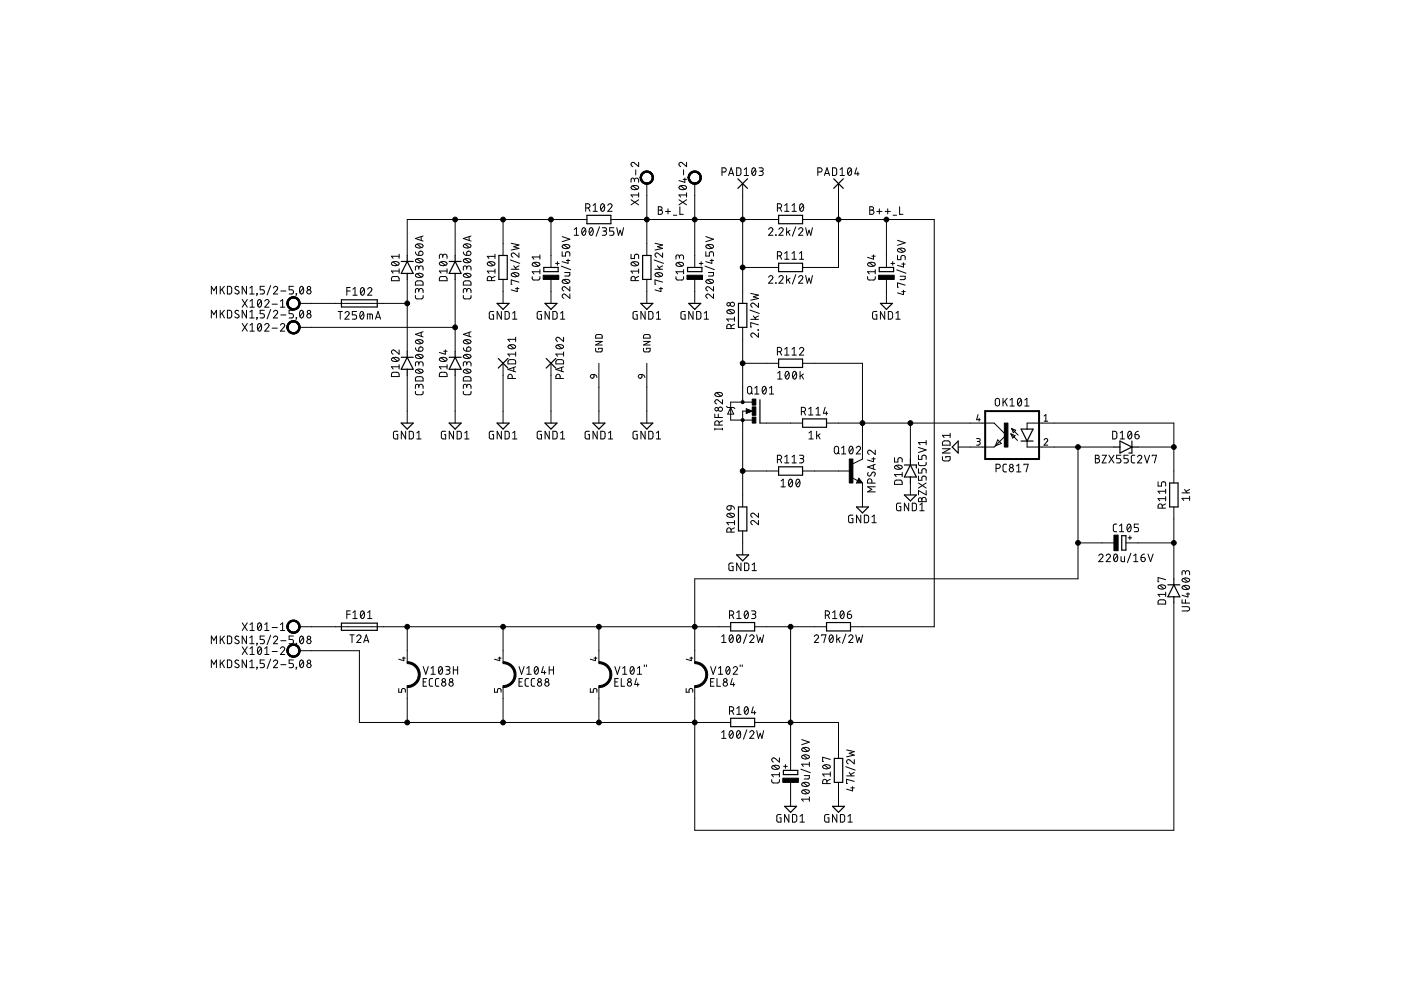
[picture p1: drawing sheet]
<svg xmlns="http://www.w3.org/2000/svg" width="297mm" height="210mm" viewBox="0 0 297 210" stroke-linecap="round" stroke-linejoin="round" font-family="sans-serif">
<g fill="none" stroke="#000" stroke-width=".21">
<path d="M133.9 39.5a1 1 0 0 1 1.5 .3 .95 .95 0 0 1-1.6 0zM134.2 39.4l.8 .7M134.5 38.2a.44 .44 0 0 1 .5-.4 .44 .44 0 0 1 .4 .4v.5M134.5 38.5v-.4a.36 .36 0 0 0-.3-.3 .36 .36 0 0 0-.4 .3v.6M134.8 36v1.1M135.4 34.4v.9l-.9-.7a.44 .44 0 0 0-.7 .1 .44 .44 0 0 0 .4 .6M137.1 38.9v15.3M144.1 39.5a1 1 0 0 1 1.5 .3 .95 .95 0 0 1-1.6 0zM144.3 39.4l.9 .7M144.8 38h.8M144.9 36v1.1M145.2 37.8v.9l-1.2-.4"/>
<path d="M145.6 34.4v.9l-.9-.7a.44 .44 0 0 0-.7 .1 .44 .44 0 0 0 .3 .6M147.3 38.9v17.8M153.1 36.5h.4a.44 .44 0 0 0 .5-.5 .44 .44 0 0 0-.5-.4h-.4v1.6M154.5 37.2l.5-1.6 .6 1.6M154.6 36.8h.8M156.2 35.6h.6l.3 .3v.8l-.3 .5h-.6zM157.5 38.9v25.4M157.8 37.2h.9M157.8 35.9l.4-.3v1.6M159.6 35.7l.2-.1a.95 .95 0 0 1 0 1.6 1.06 1.06 0 0 1-.2-1.5zM160.2 35.9l-.8 1M160.9 35.6h.6a.36 .36 0 0 1 .3 .3 .36 .36 0 0 1-.3 .4h-.4"/>
<path d="M161.4 36.3a.46 .46 0 0 1 .4 .5 .46 .46 0 0 1-.4 .4h-.5M173.4 36.5h.4a.44 .44 0 0 0 .5-.5 .44 .44 0 0 0-.5-.4h-.4v1.6M174.8 37.2l.5-1.6 .6 1.6M174.9 36.8h.8M176.5 35.6h.6l.3 .3v1l-.3 .3h-.6zM177.8 38.9v17.8h-7.6M178.1 37.2h.9M178.1 35.9l.5-.3v1.6M179.9 35.7l.2-.1a.97 .97 0 0 1 0 1.6 1.01 1.01 0 0 1-.2-1.5zM180.5 35.9l-.7 1M181.6 35.6l-.3 1.3h.8M181.9 36.5v.7"/>
<path d="M83.1 55.6a1.02 1.02 0 0 1 1.5 .3 .97 .97 0 0 1-1.6 0zM83.1 58.8l1.2-.1 .3 .2v.6h-1.6zM83.4 55.5l.9 .8M84.6 54.3h-1.6l.4 .5M84.6 57.5h-1.6l.4 .4M84.6 53.9v.9M84.6 57v.9M86.3 59.2v15.3M88.1 53.4l.3 .6 .4 .1M88.2 58.1a1.04 1.04 0 0 1 1.5 .3 .95 .95 0 0 1-1.6 0zM88.2 55a1.02 1.02 0 0 1 1.5 .3 .97 .97 0 0 1-1.6 0zM88.2 51.9a1 1 0 0 1 1.5 .2 .97 .97 0 0 1-1.6 0z"/>
<path d="M88.2 59.7l.3-.2 .9 .1 .3 .2v.7h-1.6zM88.4 58l.9 .8M88.4 54.9l.9 .7M88.4 51.8l.9 .7M88.8 56.8a.46 .46 0 0 1 .4-.4 .46 .46 0 0 1 .5 .4v.5M88.8 57.1v-.4a.36 .36 0 0 0-.4-.3 .36 .36 0 0 0-.3 .3v.6M88.9 53.4a.46 .46 0 0 1 .8 .1 .46 .46 0 0 1-.5 .6h-.4zM89.3 50.2v.8M89.7 50l-1.6 .6 1.6 .5M93.3 55.6a1.02 1.02 0 0 1 1.5 .3 .97 .97 0 0 1-1.6 0zM93.3 58.8l1.2-.1 .2 .2 .1 .6h-1.6zM93.5 55.5l.9 .8"/>
<path d="M93.9 54.3a.46 .46 0 0 1 .4-.4 .46 .46 0 0 1 .5 .4v.5M93.9 54.6v-.3a.36 .36 0 0 0-.4-.4 .36 .36 0 0 0-.3 .4v.5M94.8 57v.9M94.8 57.5h-1.6l.3 .4M96.5 46.5v7.7M96.5 59.2v15.3M98.2 53.4l.3 .6 .5 .1M98.3 58.1a1.04 1.04 0 0 1 1.6 .3 .95 .95 0 0 1-1.7 0zM98.3 55a1.02 1.02 0 0 1 1.6 .3 .97 .97 0 0 1-1.7 0zM98.3 51.9a1 1 0 0 1 1.6 .2 .97 .97 0 0 1-1.7 0zM98.4 59.7l.3-.2 .9 .1 .2 .2 .1 .7h-1.7zM98.6 58l.9 .8"/>
<path d="M98.6 54.9l.9 .7M98.6 51.8l.9 .7M99 56.8a.46 .46 0 0 1 .4-.4 .46 .46 0 0 1 .5 .4v.5M99 57.1v-.4a.36 .36 0 0 0-.4-.3 .36 .36 0 0 0-.4 .3v.6M99.1 53.4a.46 .46 0 0 1 .7 .1 .46 .46 0 0 1-.4 .6h-.4zM99.5 50.2v.8M99.9 50l-1.7 .6 1.7 .5M103.4 55.7a1 1 0 0 1 1.5 .2 .95 .95 0 0 1-1.6 0zM103.7 55.6l.9 .7M104.2 59.5v-.5a.46 .46 0 0 0-.4-.4 .46 .46 0 0 0-.5 .4v.5h1.6M104.9 54.4h-1.6l.4 .4M104.9 57.5h-1.6l.4 .4"/>
<path d="M104.9 58.6l-.7 .3M104.9 53.9v.9M104.9 57v.9M106.7 46.5v7.7M106.7 59.2v5.1M108.2 55.1l2 .7M108.4 57.1h1.6M108.4 51.6l1.6 .3-1.1 .4 1.1 .4-1.6 .3M108.5 58a1.03 1.03 0 0 1 1.5 .3 .97 .97 0 0 1-1.6 0zM108.8 57.9l.9 .7M108.9 56.4l.6 .7M110 53.6v.9l-.9-.7a.44 .44 0 0 0-.7 .1 .44 .44 0 0 0 .4 .6"/>
<path d="M110 59.8l-1.6-.4v.9h.2M110 56.4l-.8 .4M112.8 58.7l.1 .4 .3 .3h1l.3-.4v-.3M112.9 55.8a1.03 1.03 0 0 1 1.6 .2 .97 .97 0 0 1-1.7 0zM113.2 55.7l.9 .7M114.5 57.6h-1.7l.4 .5M114.5 54v.9M114.5 57.2v.9M114.5 54.5h-1.7l.4 .4M116.8 46.5v10.2M116.8 59.2v5.1M117.8 55.9h.8"/>
<path d="M118.2 55.5v.7M119 56.4l2 .8M119.2 53.4v.9h.7v-.6a.46 .46 0 0 1 .5-.3 .46 .46 0 0 1 .4 .3v.6M119.2 50.2l1.6 .5-1.6 .5M119.3 59.4a1.03 1.03 0 0 1 1.5 .3 .97 .97 0 0 1-1.6 0zM119.3 52a1.06 1.06 0 0 1 1.5 .3 .95 .95 0 0 1-1.6 0zM119.5 59.3l.9 .7M119.5 51.9l.9 .7M119.7 57.8h1.1v.6l-.2 .1h-.9M120.1 55.2h.7M120.4 54.9v.9l-1.2-.3M121.8 48.6l.4-.3v1.6"/>
<path d="M121.8 49.9h.9M123.5 48.4l.3-.1a.93 .93 0 0 1 0 1.6 1.02 1.02 0 0 1-.3-1.5zM124.1 48.6l-.7 .9M124.2 44.1h.5a.44 .44 0 0 0 .4-.5 .44 .44 0 0 0-.4-.4h-.5v1.6M124.4 46.5h-38.1v7.7M124.7 44.1l.4 .7M125.1 48.4l.2-.1a.93 .93 0 0 1 0 1.6 1.02 1.02 0 0 1-.2-1.5zM125.7 48.6l-.7 .9M125.8 43.6l.4-.4v1.6M125.8 44.8h.8M127.1 48.1l-.7 2M127.5 43.3l.3-.1a.95 .95 0 0 1 0 1.6 1 1 0 0 1-.3-1.5z"/>
<path d="M127.7 48.3h.5a.36 .36 0 0 1 .4 .3 .36 .36 0 0 1-.4 .4h-.3M128.1 43.6l-.7 .8M128.1 49a.44 .44 0 0 1 .5 .4 .44 .44 0 0 1-.5 .5h-.4M128.9 43.6a.45 .45 0 0 1 .6-.4 .45 .45 0 0 1 .1 .7l-.7 .9h.9M129.5 46.5h35.6M130.2 48.3h-.9v.7h.5a.45 .45 0 0 1 .4 .4 .45 .45 0 0 1-.4 .5h-.5M130.8 48.3l.3 1.6 .4-1.1 .3 1.1 .4-1.6M133.8 53.9v.9h.7v-.5a.45 .45 0 0 1 .5-.4 .45 .45 0 0 1 .4 .4v.5M133.8 42.4l1.6 1M133.9 55.7a.98 .98 0 0 1 1.5 .2 .93 .93 0 0 1-1.6 0zM134.2 55.6l.8 .7M134.7 59.5v-.5a.44 .44 0 0 0-.5-.4 .44 .44 0 0 0-.4 .4v.5h1.6"/>
<path d="M135.4 58.6l-.7 .3M135.4 57.5h-1.6l.4 .4M135.4 40.9v.9M135.4 57v.9M135.4 42.4l-1.6 1M135.4 41.3h-1.6l.4 .5M137.1 59.2v5.1M138.7 55.1l2 .7M138.9 57.1h1.6M138.9 51.6l1.6 .3-1.1 .4 1.1 .4-1.6 .3M139 58a1 1 0 0 1 1.5 .3 .95 .95 0 0 1-1.6 0zM139.2 57.9l.9 .7"/>
<path d="M139.4 56.4l.6 .7M139.6 43.8h.4a.36 .36 0 0 1 .4 .4 .36 .36 0 0 1-.4 .4 .44 .44 0 0 1 .5 .4 .44 .44 0 0 1-.5 .4h-.4zM139.6 44.6h.4M140.5 53.6v.9l-.9-.7a.44 .44 0 0 0-.7 .1 .44 .44 0 0 0 .3 .6M140.5 59.8l-1.6-.4v.9h.1M140.5 56.4l-.8 .4M141.1 44.8h1.1M141.6 44.3v1.1M142.8 45.6h.7M143.3 58.7v.4l.4 .3h1l.2-.3v-.4M143.4 55.8a1 1 0 0 1 1.5 .2 .95 .95 0 0 1-1.6 0zM143.7 55.7l.9 .7"/>
<path d="M144 42.4l1.6 1M144 54.5a.44 .44 0 0 1 .5-.5 .44 .44 0 0 1 .4 .5v.4M144 54.8v-.4a.36 .36 0 0 0-.3-.4 .36 .36 0 0 0-.4 .4v.5M144.1 43.8v1.6h.8M144.9 57.6h-1.6l.4 .5M144.9 57.2v.9M145.6 41.3h-1.6l.3 .5M145.6 42.4l-1.6 1M145.6 40.9v.9M147.3 59.2v5.1M148.3 55.9h.7M148.7 55.5v.7"/>
<path d="M149.5 56.4l2 .8M149.6 53.4v.9h.8v-.6a.45 .45 0 0 1 .4-.3 .45 .45 0 0 1 .5 .3v.6M149.6 50.2l1.7 .5-1.7 .5M149.8 59.4a1 1 0 0 1 1.5 .3 .97 .97 0 0 1-1.7 0zM149.8 52a1.02 1.02 0 0 1 1.5 .3 .95 .95 0 0 1-1.7 0zM150 59.3l.9 .7M150 51.9l.9 .7M150.2 57.8h1.1l-.1 .6-1 .1M150.6 55.2h.7M150.9 54.9v.9l-1.3-.3M157.5 56.7h7.6M163 58.8a.44 .44 0 0 1 .6-.4 .44 .44 0 0 1 .1 .8l-.7 .8h.9"/>
<path d="M163 48.6a.44 .44 0 0 1 .6-.3 .44 .44 0 0 1 .1 .7l-.7 .9h.9M164.5 49.8v.1zM164.5 60h.1M164.8 54.3h.5a.44 .44 0 0 0 .4-.5 .44 .44 0 0 0-.4-.4h-.5v1.6M164.8 44.1h.5a.44 .44 0 0 0 .4-.5 .44 .44 0 0 0-.4-.4h-.5v1.6M165.1 58.8a.45 .45 0 0 1 .7-.3 .45 .45 0 0 1 .1 .7l-.8 .8h1M165.1 48.6a.45 .45 0 0 1 .7-.3 .45 .45 0 0 1 .1 .7l-.8 .9h1M165.4 54.3l.3 .7M165.4 44.1l.3 .7M166.4 44.8h.9M166.4 53.7l.4-.3v1.6M166.4 43.6l.4-.4v1.6"/>
<path d="M166.4 55h.9M166.8 48.3v1.6M166.8 58.4v1.6M167.1 59.3l.4 .7M167.1 49.1l.4 .8M167.5 59l-.7 .5M167.5 48.8l-.7 .6M167.9 44.8h.9M167.9 55h.9M167.9 53.7l.5-.3v1.6M167.9 43.6l.5-.4v1.6M168.7 58.3l-.7 1.9"/>
<path d="M168.7 48.1l-.7 2M169.3 58.8a.45 .45 0 0 1 .6-.3 .45 .45 0 0 1 .2 .7l-.8 .8h.9M169.3 48.6a.45 .45 0 0 1 .6-.3 .45 .45 0 0 1 .2 .7l-.8 .9h.9M169.5 55h.9M169.5 53.7l.4-.3v1.6M169.7 43.3l.2-.1a.93 .93 0 0 1 0 1.6 1.02 1.02 0 0 1-.2-1.5zM170.2 46.5h27.9v86.4h-17.8M170.3 43.6l-.7 .8M170.8 58.4l.4 1.6 .3-1 .4 1 .4-1.6M170.8 48.3l.4 1.6 .3-1.1 .4 1.1 .4-1.6M183.9 58.7l.1 .6 .3 .1h1l.2-.3 .1-.4M184 55.8a1.02 1.02 0 0 1 1.6 .2 .97 .97 0 0 1-1.7 0z"/>
<path d="M184.3 55.7l.9 .7M184.4 43.8h.4a.36 .36 0 0 1 .4 .4 .36 .36 0 0 1-.4 .4 .44 .44 0 0 1 .5 .4 .44 .44 0 0 1-.5 .4h-.4zM184.4 44.6h.4M184.8 54.3h.8M185.2 54v.9l-1.3-.3M185.6 57.2v.9M185.6 57.6h-1.7l.4 .5M185.9 44.8h1.1M186.4 44.3v1.1M187.7 44.8h1.1M187.9 46.5v10.2M187.9 59.2v5.1"/>
<path d="M188.2 44.3v1.1M188.9 55.9h.8M189.3 55.5v.7M189.4 45.6h.7M190.1 57.2l2 .7M190.3 54.2v.9h.7v-.6a.46 .46 0 0 1 .5-.3 .46 .46 0 0 1 .4 .3v.6M190.3 50.9l1.6 .6-1.6 .5M190.4 52.8a1.04 1.04 0 0 1 1.5 .2 .95 .95 0 0 1-1.6 0zM190.6 52.7l1 .7M190.7 43.8v1.6h.8M190.8 58.6h1.1l-.1 .6-1 .1M191.2 56h.7"/>
<path d="M191.6 55.7v.9l-1.3-.3M44.8 62.3v-1.6l.5 .9 .6-.9v1.6M44.8 67.4v-1.6l.5 .9 .6-.9v1.6M46.7 60.7v1.6M46.7 65.8v1.6M47.1 61.3l.5 1M47.1 66.4l.5 1M47.6 60.7l-.9 1M47.6 65.8l-.9 1M48.2 60.7h.7l.2 .3v.9l-.2 .4h-.7zM48.2 65.8h.7l.2 .3v.9l-.2 .4h-.7zM50.6 60.9l-.4-.2-.4 .4 .1 .2 .6 .4a.38 .38 0 0 1 .1 .5 .38 .38 0 0 1-.5 .1l-.3-.2"/>
<path d="M50.6 65.9l-.4-.1-.4 .3 .1 .3 .6 .3a.38 .38 0 0 1 .1 .6 .38 .38 0 0 1-.5 .1l-.3-.2M51.4 63.5l1 1.6M51.4 68.6l1 1.6M52.3 60.7v1.6l-.9-1.6v1.6M52.3 65.8v1.6l-.9-1.6v1.6M52.4 63.5l-1 1.6M52.4 68.6l-1 1.6M53 61.1l.4-.4v1.6M53 66.1l.4-.3v1.6M53 62.3h.9M53 67.4h.9M53 63.9l.5-.4v1.6"/>
<path d="M53 68.9l.5-.3v1.6M53 65.1h.9M53 70.2h.9M54.5 62.3h.1M54.5 67.3v.1zM54.5 62.3l-.1 .4M54.5 67.4l-.1 .4M54.8 63.6l.2-.1a.95 .95 0 0 1 0 1.6 1.04 1.04 0 0 1-.2-1.5zM54.8 68.7l.2-.1a.95 .95 0 0 1 0 1.6 1.04 1.04 0 0 1-.2-1.5zM55.4 63.9l-.7 .9M55.4 68.9l-.7 .9M56 60.7h-.8v.7h.5a.45 .45 0 0 1 .4 .5 .45 .45 0 0 1-.4 .4h-.5"/>
<path d="M56 65.8h-.8v.7h.5a.47 .47 0 0 1 .4 .5 .47 .47 0 0 1-.4 .4h-.5M56.1 63.9a.45 .45 0 0 1 .7-.4 .45 .45 0 0 1 .1 .7l-.8 .9h.9M56.1 68.9a.44 .44 0 0 1 .7-.3 .44 .44 0 0 1 .1 .7l-.8 .9h.9M57.4 60.5l-.8 2M57.4 65.6l-.8 2M57.7 64.5h1.1M57.7 69.6h1.1M58 61.1a.44 .44 0 0 1 .6-.4 .44 .44 0 0 1 .1 .7l-.7 .9h.9M58 66.1a.44 .44 0 0 1 .6-.3 .44 .44 0 0 1 .1 .7l-.7 .9h.9M59.5 68.9a.45 .45 0 0 1 .6-.3 .45 .45 0 0 1 .1 .7l-.7 .9h.9M59.5 63.9l.4-.4v1.6M59.5 65.1h.9"/>
<path d="M59.5 66.8h1.1M59.5 61.7h1.1M62.2 60.7h-.9v.7h.5a.45 .45 0 0 1 .4 .5 .45 .45 0 0 1-.4 .4h-.5M62.2 65.8h-.9v.7h.5a.47 .47 0 0 1 .4 .5 .47 .47 0 0 1-.4 .4h-.5M62.8 62.3h.1zM62.8 67.3l.1 .1zM62.9 62.3l-.1 .4M62.9 67.4l-.1 .4M63.5 64.3h22.8M63.5 69.4h33M63.7 60.8l.2-.1a.97 .97 0 0 1 0 1.6 1 1 0 0 1-.2-1.5zM63.7 65.9l.2-.1a.97 .97 0 0 1 0 1.6 1.02 1.02 0 0 1-.2-1.5z"/>
<path d="M64.3 61.1l-.7 .9M64.3 66.1l-.7 1M71.7 66h.9M72.1 66v1.7M73.1 66.4a.45 .45 0 0 1 .7-.3 .45 .45 0 0 1 .1 .7l-.8 .9h.9M73.5 61.7h.8M74.3 61h-.8v1.6M74.8 61.3l.5-.3v1.6M74.8 62.6h.9M75.6 66h-.9v.8h.5a.47 .47 0 0 1 .4 .4 .47 .47 0 0 1-.4 .5h-.5M76.5 66.1l.2-.1a.95 .95 0 0 1 0 1.7 1.04 1.04 0 0 1-.2-1.6zM76.6 61.1l.2-.1a.95 .95 0 0 1 0 1.6 1.02 1.02 0 0 1-.2-1.5z"/>
<path d="M77.1 66.4l-.8 .9M77.2 61.3l-.7 .9M77.9 67.7v-1.1l1 .1 .1 1M78 61.3a.45 .45 0 0 1 .6-.3 .45 .45 0 0 1 .1 .7l-.7 .9h.8M78.4 66.6v1.1M79.6 67.7l.6-1.7 .5 1.7M79.8 67.3h.8M83.1 76a1.04 1.04 0 0 1 1.5 .2 .95 .95 0 0 1-1.6 0zM83.1 79.1l1.2-.1 .3 .2v.6h-1.6zM83.4 75.8l.9 .8M84.6 74.2v.9l-.9-.8a.44 .44 0 0 0-.7 .2 .44 .44 0 0 0 .4 .6M84.6 77.8h-1.6l.4 .4"/>
<path d="M84.6 77.3v.9M86.3 79.6v10.1M88.1 62.7v.5l.3 .2h1.1l.2-.2v-.5M88.1 73.7l.1 .5 .6 .3M88.2 78.5a1 1 0 0 1 1.5 .2 .97 .97 0 0 1-1.6 0zM88.2 75.3a1.04 1.04 0 0 1 1.5 .3 .95 .95 0 0 1-1.6 0zM88.2 72.2a1.02 1.02 0 0 1 1.5 .3 .97 .97 0 0 1-1.6 0zM88.2 80l1.2-.1 .3 .2v.7h-1.6zM88.4 78.3l.9 .8M88.4 75.2l.9 .7M88.4 72.1l.9 .7M88.8 61.6a.46 .46 0 0 1 .4-.4 .46 .46 0 0 1 .5 .4v.5"/>
<path d="M88.8 61.9v-.4a.36 .36 0 0 0-.4-.3 .36 .36 0 0 0-.3 .3v.6M88.8 77.1a.46 .46 0 0 1 .4-.4 .46 .46 0 0 1 .5 .4v.5M88.8 77.4v-.4a.36 .36 0 0 0-.4-.3 .36 .36 0 0 0-.3 .3v.6M88.9 73.7a.47 .47 0 0 1 .7 .1 .47 .47 0 0 1-.4 .7h-.4zM89.3 70.5v.8M89.7 70.3l-1.6 .6 1.6 .5M93.3 76a1.04 1.04 0 0 1 1.5 .2 .95 .95 0 0 1-1.6 0zM93.3 79.1l1.2-.1 .2 .2 .1 .6h-1.6zM93.5 75.8l.9 .8M94.1 74.5h.7M94.4 74.2v.9l-1.2-.4M94.8 77.3v.9"/>
<path d="M94.8 77.8h-1.6l.3 .4M96.5 79.6v10.1M98.2 62.7l.1 .5 .3 .2h1l.2-.2 .1-.5M98.2 73.7l.2 .5 .6 .3M98.3 78.5a1 1 0 0 1 1.6 .2 .97 .97 0 0 1-1.7 0zM98.3 75.3a1.04 1.04 0 0 1 1.6 .3 .95 .95 0 0 1-1.7 0zM98.3 72.2a1.02 1.02 0 0 1 1.6 .3 .97 .97 0 0 1-1.7 0zM98.4 80l1.2-.1 .2 .2 .1 .7h-1.7zM98.6 78.3l.9 .8M98.6 75.2l.9 .7M98.6 72.1l.9 .7M99 61.6a.46 .46 0 0 1 .4-.4 .46 .46 0 0 1 .5 .4v.5"/>
<path d="M99 61.9v-.4a.36 .36 0 0 0-.4-.3 .36 .36 0 0 0-.4 .3v.6M99 77.1a.46 .46 0 0 1 .4-.4 .46 .46 0 0 1 .5 .4v.5M99 77.4v-.4a.36 .36 0 0 0-.4-.3 .36 .36 0 0 0-.4 .3v.6M99.1 73.7a.46 .46 0 0 1 .7 .1 .46 .46 0 0 1-.4 .7h-.4zM99.5 70.5v.8M99.9 70.3l-1.7 .6 1.7 .5M104.6 66h-.5l-.3 .3v1.2l.2 .1 .6 .1v-.9h-.2M106.3 66v1.7l-.9-1.7v1.7M106.7 77v12.7M107.1 66l.6 .1 .2 .2v1.1l-.2 .2-.6 .1zM107.8 73.3a.89 .89 0 0 1 1.5 .3 1.05 1.05 0 0 1-1.6-.1zM107.8 76.4l1.3-.1 .2 .2v.7h-1.6z"/>
<path d="M108.1 73.2l.9 .7M108.7 67.7h.9M108.7 66.4l.4-.4v1.7M108.9 77.9v.8M109.3 61.2h.7M109.3 77.8l-1.6 .5 1.6 .5M109.3 71.5v.9M109.3 74.6v.9M109.3 75.1h-1.6l.4 .4M109.3 71.9h-1.6l.4 .5M109.7 60.9v.9l-1.3-.3M114.8 66h-.5l-.4 .3v1l.2 .3 .7 .1v-.9h-.3"/>
<path d="M116.5 66v1.7l-.9-1.7v1.7M116.8 77v12.7M117.2 66l.7 .1 .2 .2v.9l-.2 .4-.7 .1zM118 73.3a.9 .9 0 0 1 1.5 .3 1.05 1.05 0 0 1-1.6-.1zM118 76.4l1.2-.1 .3 .2v.7h-1.6zM118.2 73.2l.9 .7M118.9 67.7h.8M118.9 66.4l.4-.4v1.7M119.1 77.9v.8M119.5 71.5v.9l-.9-.8a.45 .45 0 0 0-.7 .2 .45 .45 0 0 0 .3 .6M119.5 75.1h-1.6l.3 .4M119.5 77.8l-1.6 .5 1.6 .5"/>
<path d="M119.5 74.6v.9M120.8 62.3v.9l-.9-.7a.44 .44 0 0 0-.7 .1 .44 .44 0 0 0 .3 .6M120.8 60.8v.9l-.9-.8a.44 .44 0 0 0-.7 .1 .44 .44 0 0 0 .3 .7M125.3 79.5l.6-.1v.5a.39 .39 0 0 1-.5 .3 .39 .39 0 0 1-.1-.7zM125.9 79.4l.5 .3 .2 .3M126.3 73.9v.5l.2 .2h.9l.3-.2v-.5h-.8v.2M126.3 72.4h1.4l-1.4 .8h1.4M126.4 71h1l.3 .2v.5h-1.4zM127 77v12.7M135.1 66h-.5l-.4 .3v1l.2 .3 .7 .1v-.9h-.2M135.4 79.5l.7-.1v.5a.39 .39 0 0 1-.6 .3 .39 .39 0 0 1-.1-.7zM136.1 79.4l.5 .3 .1 .3"/>
<path d="M136.4 73.9l.1 .5 .1 .2h.9l.3-.2v-.5h-.7v.2M136.4 72.4h1.4l-1.4 .8h1.4M136.5 71h1.1l.2 .2v.5h-1.4zM136.8 66v1.7l-.9-1.7v1.7M137.1 77v12.7M137.5 66l.7 .1 .2 .2 .1 .9-.3 .4-.7 .1zM139.2 67.7h.9M139.2 66.4l.4-.4v1.7M139.8 61.2h.7M140.1 60.9v.9l-1.2-.3M145.3 66h-.6l-.3 .3v1l.2 .3 .7 .1v-.9h-.3M146.9 66v1.7l-.9-1.7v1.7"/>
<path d="M147.7 66l.6 .1 .3 .2v.9l-.3 .4-.6 .1zM149.3 67.7h.9M149.3 66.4l.5-.4v1.7M151.3 62.3v.9l-.9-.7a.44 .44 0 0 0-.7 .1 .44 .44 0 0 0 .3 .6M151.3 60.8v.9l-.9-.8a.44 .44 0 0 0-.7 .1 .44 .44 0 0 0 .3 .7M154.2 65.8a1 1 0 0 1 1.5 .3 .97 .97 0 0 1-1.6 0zM154.5 65.7l.9 .7M155 69.7v-.5a.46 .46 0 0 0-.5-.5 .46 .46 0 0 0-.4 .5v.5h1.6M155.7 68.7l-.7 .4M155.7 67.6h-1.6l.4 .5M155.7 67.2v.9M157.5 69.4v15.9"/>
<path d="M157.5 77h7.6M159 65.7l2 .8M159.2 67.7h1.6M159.2 62.2l1.6 .4-1.1 .3 1.1 .4-1.6 .3M159.7 67l.6 .7M160.7 69.9l.1 .1zM160.8 70.6v.9l-.9-.8a.44 .44 0 0 0-.7 .2 .44 .44 0 0 0 .3 .6M160.8 64.3v.9l-.9-.8a.45 .45 0 0 0-.7 .1 .45 .45 0 0 0 .3 .7M160.8 68.9l-1.6-.5v.9h.2M160.8 67l-.8 .4M164.8 74.6h.5a.46 .46 0 0 0 .4-.5 .46 .46 0 0 0-.4-.4h-.5v1.6M164.9 79.1l.4-.4v1.7"/>
<path d="M165.4 74.6l.3 .7M166.4 74l.4-.3v1.6M166.4 75.3h.9M166.6 78.8l.3-.1a.97 .97 0 0 1 0 1.7 1.02 1.02 0 0 1-.3-1.6zM167.3 79.1l-.8 .9M167.9 74l.5-.3v1.6M167.9 75.3h.9M168.2 78.8l.3-.1a.97 .97 0 0 1 0 1.7 1.02 1.02 0 0 1-.3-1.6zM168.8 79.1l-.7 .9M169.5 74a.44 .44 0 0 1 .6-.3 .44 .44 0 0 1 .2 .7l-.8 .9h.9M169.6 78.7v1.7M169.9 79.6l.4 .8"/>
<path d="M170.2 77h12.7v20.3l-2.1 1M170.3 79.3l-.7 .5M185.9 66h-.5l-.4 .3v1l.2 .3 .7 .1v-.9h-.3M187.6 66v1.7l-.9-1.7v1.7M188.3 66l.7 .1 .2 .2 .1 .9-.3 .4-.7 .1zM189.9 67.7h1M189.9 66.4l.5-.4v1.7M191.2 61.8h.7M191.6 61.6v.9l-1.3-.4M191.9 60.5l-1.6-.5v.9h.2M84.3 91.4l-.6 .1-.2 .2v1.3l.8 .1v-.9h-.2M86 91.4v1.7l-.9-1.7v1.7"/>
<path d="M86.8 91.4l.6 .1 .2 .2v1.1l-.2 .2-.6 .1zM88.1 83v.5l.3 .2 1.2-.1 .1-.6M88.4 93.1h.9M88.4 91.8l.4-.4v1.7M88.8 81.9a.46 .46 0 0 1 .4-.4 .46 .46 0 0 1 .5 .4v.5M88.8 82.2v-.4a.36 .36 0 0 0-.4-.3 .36 .36 0 0 0-.3 .3v.6M94.5 91.4l-.7 .1-.2 .2 .1 1.3 .8 .1v-.9h-.3M96.2 91.4v1.7l-1-1.7v1.7M96.9 91.4l.6 .1 .3 .2v1.1l-.3 .2-.6 .1zM98.2 83l.1 .5 .3 .2 1.2-.1 .1-.6M98.5 91.8l.5-.4v1.7M98.5 93.1h.9"/>
<path d="M99 81.9a.46 .46 0 0 1 .4-.4 .46 .46 0 0 1 .5 .4v.5M99 82.2v-.4a.36 .36 0 0 0-.4-.3 .36 .36 0 0 0-.4 .3v.6M104.6 91.4l-.6 .1-.2 .2v1.3l.8 .1v-.9h-.2M106.3 91.4v1.7l-.9-1.7v1.7M107.1 91.4l.6 .1 .2 .2v1.1l-.2 .2-.6 .1zM108.6 80.2v-.4a.46 .46 0 0 0-.4-.4 .46 .46 0 0 0-.5 .4v.4h1.6M108.7 93.1h.9M108.7 91.8l.4-.4v1.7M114.8 91.4l-.7 .1-.2 .2v1l.2 .3 .7 .1v-.9h-.3M116.5 91.4v1.7l-.9-1.7v1.7M117.2 91.4l.7 .1 .2 .2v.9l-.2 .4-.7 .1zM118.8 80.2v-.4a.46 .46 0 0 0-.5-.4 .46 .46 0 0 0-.4 .4v.4h1.6"/>
<path d="M118.9 93.1h.8M118.9 91.8l.4-.4v1.7M125 91.4l-.7 .1-.2 .2v1l.2 .3 .7 .1v-.9h-.3M126.6 91.4v1.7l-.9-1.7v1.7M127.4 91.4l.6 .1 .2 .2 .1 .9-.3 .4-.6 .1zM129 93.1h.9M129 91.8l.5-.4v1.7M135.1 91.4l-.7 .1-.2 .2v1l.2 .3 .7 .1v-.9h-.2M136.8 91.4v1.7l-.9-1.7v1.7M137.5 91.4l.7 .1 .2 .2 .1 .9-.3 .4-.7 .1zM139.2 93.1h.9M139.2 91.8l.4-.4v1.7"/>
<path d="M151.6 91h1.6M151.6 87.8v.7h1.6M151.6 90.8v.4M151.7 83.4a1.02 1.02 0 0 1 1.5 .2 .95 .95 0 0 1-1.6 0zM151.9 83.3l.9 .7M152.3 87.8v.7M152.5 90.1v-.4a.46 .46 0 0 0-.5-.5 .46 .46 0 0 0-.4 .5v.4h1.6M153.2 84.8v.8l-.9-.7a.44 .44 0 0 0-.7 .1 .44 .44 0 0 0 .3 .6M153.2 90.8v.4M153.2 89.2l-.7 .4M154 86.1l.3 .3h1.3l.2 .3M154.9 86.4l.7 1.4h-1.3z"/>
<path d="M157.5 99.9h7.6M158.2 86.7l1.3 .5-1.3 .5zM158.3 87.2h-.8v20.3M158.6 82l.3-.1 .4 .1 .1 1.1a.46 .46 0 0 1-.5 .4 .46 .46 0 0 1-.4-.4zM159.2 83.2l.4 .3M159.5 85.3h-4.6v3.8h4.6M160 82.3l.5-.4v1.6M160 83.5h.9M161.1 89.7h9.1M161.8 82l.2-.1a.97 .97 0 0 1 0 1.6 1.02 1.02 0 0 1-.2-1.5zM162.4 82.3l-.7 .9M163.1 83.5h.9"/>
<path d="M163.1 82.3l.5-.4v1.6M164.8 97.4h.5a.46 .46 0 0 0 .4-.4 .46 .46 0 0 0-.4-.5h-.5v1.6M164.9 80.4h.9M165.4 97.4l.3 .7M166.4 98.1h.9M166.4 96.9l.4-.4v1.6M167.9 98.1h.9M167.9 96.9l.5-.4v1.6M169.5 96.5h.6a.36 .36 0 0 1 .3 .4 .36 .36 0 0 1-.3 .3h-.4M169.9 87.3h.4a.46 .46 0 0 0 .5-.5 .46 .46 0 0 0-.5-.4h-.4v1.6M169.9 97.2a.46 .46 0 0 1 .5 .5 .46 .46 0 0 1-.5 .4h-.4M170.2 99.9h10.1"/>
<path d="M170.4 87.3l.4 .7M171.4 86.7l.5-.3v1.6M171.4 88h1M171.5 93.1h.9M171.5 91.8l.5-.4v1.7M173 88h.9M173 86.7l.5-.3v1.6M173.1 91.4v1.7M173.5 92.3l.4 .8M173.9 92l-.8 .5M174.9 86.4l-.3 1.2h.9M175.2 87.3v.7"/>
<path d="M175.2 89.7h35.6l2.5 2.5-2.5 2.6h-7.6M177 94.7l.4-.1 .3 .1 .1 1.1a.46 .46 0 0 1-.5 .4 .46 .46 0 0 1-.4-.4zM177.6 95.9l.4 .3M178.4 95l.5-.4v1.6M178.4 96.2h.9M180.2 94.7l.2-.1a.97 .97 0 0 1 0 1.6 1.02 1.02 0 0 1-.2-1.5zM180.8 95l-.7 .9M181.5 95a.45 .45 0 0 1 .7-.4 .45 .45 0 0 1 .1 .7l-.8 .9h1M184.8 97.3h.8M185.2 98.6v.8M185.2 97v.9l-1.3-.4M185.6 95.4v1l-.9-.8a.45 .45 0 0 0-.7 .1 .45 .45 0 0 0 .3 .7"/>
<path d="M185.6 98.5l-1.7 .5 1.7 .6M189.7 97v1h.7v-.6a.46 .46 0 0 1 .4-.4 .46 .46 0 0 1 .5 .4v.6M189.8 98.8a1.02 1.02 0 0 1 1.5 .3 .97 .97 0 0 1-1.6 0zM190 98.7l.9 .7M193 89.7v7.6M194.7 99.4v.9h.8v-.6a.46 .46 0 0 1 .4-.3 .46 .46 0 0 1 .5 .3v.6M194.7 98l.1 .5 .3 .2h1l.2-.2 .1-.5M194.7 96.5v.9h.8v-.5a.46 .46 0 0 1 .4-.4 .46 .46 0 0 1 .5 .4v.5M194.7 94.9l1.7 .5-1.7 .5M196.4 93.4v.9M196.4 93.8h-1.7l.4 .5M199.8 96.8v.7l.2 .2h1.1l.3-.2v-.7h-.9v.3"/>
<path d="M199.8 95.1h1.6l-1.6 1h1.6M199.9 93.6l.4-.1h.9l.2 .3v.6h-1.6zM201.4 91.9v.9M201.4 92.3h-1.6l.4 .5M207.1 93h.5l.2 .2-.2 .4h-.4M207.4 87.9l-.3 1.1h.7M207.4 93.6a.39 .39 0 0 1 .4 .4 .39 .39 0 0 1-.4 .4h-.3M207.6 88.7v.6M211.2 84.6l.3-.1 .3 .1 .1 1a.46 .46 0 0 1-.4 .5 .46 .46 0 0 1-.5-.5zM211.2 99.3h.4a.44 .44 0 0 0 .5-.4 .44 .44 0 0 0-.5-.5h-.4v1.7M211.5 93.3l.8 .7-1.3 .5zM212.7 84.5v1.6"/>
<path d="M213 85.1l.6 1M213.4 98.4h-.5l-.2 .4 .1 1.1 .6 .2M213.6 84.5l-.9 .9M214.1 84.8l.5-.3v1.6M214.1 86.1h1M214.3 92l1.4 1.4M214.3 92l.9 .4-.5 .5zM214.5 90.8l.8 .4-.5 .5zM214.5 90.8l1.4 1.4M215.5 98.8l.5-.4v1.7M215.9 84.6l.1-.1a.8 .8 0 0 1 .7 .5 .8 .8 0 0 1-.2 .9l-.3 .2a1 1 0 0 1-.3-1.5zM216.5 84.8l-.7 .9"/>
<path d="M217.1 98.6v-.2h.9l-.4 1.7M217.3 86.1h.9M217.3 84.8l.4-.3v1.6M217.8 91v-1.3h31.1v12.7M217.8 93.5v1.3h18.4M221.4 93.3a.38 .38 0 0 1 .5-.3 .38 .38 0 0 1 .1 .6l-.6 .8h.7M221.4 88.2l.3-.3v1.4M221.4 89.3h.7M228.6 94.8v27.9h-81.3v17.8M232.2 96.5h.5a.36 .36 0 0 1 .3 .4 .36 .36 0 0 1-.3 .3 .46 .46 0 0 1 .4 .5 .46 .46 0 0 1-.4 .4h-.5zM232.2 97.2h.5M233.7 96.5h.9l-.9 1.6h.9"/>
<path d="M235.1 96.5l1.1 1.6M235.9 91.4l.6 .1 .3 .2v1.1l-.3 .2-.6 .1zM236.2 96.5l-1.1 1.6M237.5 93.1h.9M237.5 91.8l.5-.4v1.7M237.7 96.5h-1v.7h.6a.46 .46 0 0 1 .4 .5 .46 .46 0 0 1-.4 .4h-.6M239.2 96.5h-.9v.7h.5a.46 .46 0 0 1 .4 .5 .46 .46 0 0 1-.4 .4h-.5M239.3 91.5h.1a.8 .8 0 0 1 .7 .5 .8 .8 0 0 1-.3 .8l-.3 .3a1.04 1.04 0 0 1-.2-1.6zM239.9 91.8l-.7 .9M240.6 96.5h-.5l-.2 .4 .1 1.1 .6 .1M240.6 92.2h.6a.45 .45 0 0 1 .3 .5 .45 .45 0 0 1-.4 .4 .45 .45 0 0 1-.5-.5zM241.2 96.9a.44 .44 0 0 1 .6-.4 .44 .44 0 0 1 .1 .7l-.7 .9h.9"/>
<path d="M241.3 94.8h7.6M241.4 91.4l-.5 .2-.3 .6M242.7 96.5l.5 1.6 .5-1.6M244.3 96.7v-.2h.9l-.4 1.6M154.2 109a1.02 1.02 0 0 1 1.5 .2 .95 .95 0 0 1-1.6 0zM154.2 107.4l.8-.2v.6a.46 .46 0 0 1-.7 .3 .46 .46 0 0 1-.1-.7zM154.5 108.9l.9 .7M155 112.8v-.4a.46 .46 0 0 0-.5-.5 .46 .46 0 0 0-.4 .5v.4h1.6M155 107.2l.6 .3 .1 .4M155.4 119.4h-.7l-.1 .2-.1 1 .2 .4h.7v-.9h-.2M155.7 110.8h-1.6l.4 .5M155.7 110.4v.9"/>
<path d="M155.7 111.9l-.7 .4M157.1 119.4v1.6l-.9-1.6v1.6M157.5 112.6v5M157.9 119.4h.6l.2 .3 .1 .8-.3 .5h-.6zM159.5 119.7l.4-.3v1.6M160.8 110.4v.9l-.9-.8a.45 .45 0 0 0-.7 .1 .45 .45 0 0 0 .3 .7M160.8 108.8v.9l-.9-.8a.44 .44 0 0 0-.7 .2 .44 .44 0 0 0 .3 .6M165.6 102l.5-.4v1.6M165.6 103.2h.9M167.4 101.7l.2-.1a.97 .97 0 0 1 0 1.6 1.03 1.03 0 0 1-.2-1.5zM168 102l-.7 .9M168.9 101.7l.3-.1a.97 .97 0 0 1 0 1.6 1.03 1.03 0 0 1-.3-1.5z"/>
<path d="M169.5 102l-.7 .9M180.6 101.3l1.2 .6M180.8 109.2h-.7l-.1 .2-.1 1.1 .2 .3h.7v-.9h-.2M182.1 101.4l.8 1h-1.3zM182.5 109.2v1.6l-.9-1.6v1.6M182.9 102.4v5.1M183.3 109.2h.6l.2 .3 .1 .9-.3 .4h-.6zM184.1 100.2l-.1 .2a.38 .38 0 0 0 .1 .5 .38 .38 0 0 0 .5-.1l.3-.5a.4 .4 0 0 1 .6-.1 .4 .4 0 0 1 0 .6l-.2 .2M184.8 102.4v-.4a.46 .46 0 0 0-.4-.5 .46 .46 0 0 0-.5 .5v.4h1.7M184.9 110.8h.9M184.9 109.6l.4-.4v1.6M185.6 103.2h-1.7l.9 .6-.9 .5h1.7"/>
<path d="M189.8 101.9l1.2-.1 .2 .3 .1 .6h-1.6zM191 106.7h-.7l-.2 .2v1l.2 .4h.7v-.9h-.3M191.3 100.2v.9M191.3 100.6h-1.6l.3 .5M192.7 106.7v1.6l-1-1.6v1.6M193 102.4v2.5M193.4 106.7h.6l.3 .3v1l-.3 .3h-.6zM194.7 100.9v.9h.8v-.5a.46 .46 0 0 1 .4-.4 .46 .46 0 0 1 .5 .4v.5M194.7 102.4l1.7 1.1M194.8 105.6h.4l.3 .3a.46 .46 0 0 1 .4-.4 .46 .46 0 0 1 .5 .4v.5h-1.7zM195 108.3h.9M195 107l.5-.3v1.6"/>
<path d="M195.5 105.9v.5M196.4 104v.9l-1.7-.9v.9M196.4 102.4l-1.7 1.1M215.5 100.1h1M228.6 115.1h7.6M233 117.8a.44 .44 0 0 1 .6-.3 .44 .44 0 0 1 .1 .7l-.7 .9h.9M234.5 117.8a.44 .44 0 0 1 .7-.3 .44 .44 0 0 1 .1 .7l-.8 .9h.9M236.3 117.6l.2-.1a.95 .95 0 0 1 0 1.6 1 1 0 0 1-.2-1.5zM236.8 111.1h-.5l-.2 .4v1l.2 .2h.5M236.9 117.8l-.7 .9M237.4 112.7h.9M237.4 111.5l.4-.4v1.6"/>
<path d="M237.7 118v.9l.3 .2h.4v-1.1M238.7 115.1h10.2M239.1 111.2l.3-.1a.95 .95 0 0 1 0 1.6 1 1 0 0 1-.3-1.5zM239.2 114h.8M239.6 113.6v.8M239.7 111.5l-.7 .9M239.8 117.3l-.8 2M240.4 119.1h.9M240.4 117.8l.4-.3v1.6M241.4 111.1h-.9v.7h.5a.45 .45 0 0 1 .4 .5 .45 .45 0 0 1-.4 .4h-.5M241.9 118.2h.6a.45 .45 0 0 1 .3 .5 .45 .45 0 0 1-.5 .4 .45 .45 0 0 1-.4-.5zM242.7 117.5l-.5 .1-.3 .6"/>
<path d="M243.4 117.5l.5 1.6 .6-1.6M245.5 102.2v.9h.8v-.6a.45 .45 0 0 1 .4-.4 .45 .45 0 0 1 .4 .4v.6M246.4 107.7v-.4a.44 .44 0 0 0-.4-.5 .44 .44 0 0 0-.5 .5v.4h1.6M247.1 106.8l-.7 .4M247.1 105.7h-1.6l.4 .5M247.1 103.7v.9M247.1 105.3v.9M247.1 104.2h-1.6l.4 .4M248.9 107.5v15.2M250.6 104.5h1.6M251.1 103.8l.6 .7M252.2 105.7h-1.6l.4 .4"/>
<path d="M252.2 105.2v.9M252.2 103.8l-.7 .4M44.8 136.5v-1.6l.5 .9 .6-.9v1.6M46.7 134.9v1.6M46.7 139.9v1.7M47.1 135.5l.5 1M47.6 134.9l-.9 .9M47.6 139.9l-.9 1M48.2 134.9h.7l.2 .2v.9l-.2 .4-.7 .1zM48.2 139.9l.7 .1 .2 .2v.9l-.2 .4-.7 .1zM50.6 135l-.4-.1-.4 .3 .1 .2 .6 .4a.38 .38 0 0 1 .1 .5 .38 .38 0 0 1-.5 .2l-.3-.3M51.4 132.1l1 1.6"/>
<path d="M51.4 137.1l1 1.7M52.3 134.9v1.6l-.9-1.6v1.6M52.3 139.9v1.7l-.9-1.7v1.7M52.4 132.1l-1 1.6M52.4 137.1l-1 1.7M53 136.5h.9M53 135.2l.4-.3v1.6M53 132.4l.5-.3v1.6M53 137.5l.5-.4v1.7M53 133.7h.9M53 138.8h.9M54.5 136.4v.1z"/>
<path d="M54.5 136.5l-.1 .3M54.8 132.2l.2-.1a.95 .95 0 0 1 0 1.6 1.04 1.04 0 0 1-.2-1.5zM54.8 137.2l.2-.1a.95 .95 0 0 1 0 1.7 1.04 1.04 0 0 1-.2-1.6zM55.4 132.4l-.7 .9M55.4 137.5l-.7 .9M56 134.9h-.8v.7h.5a.46 .46 0 0 1 .4 .4 .46 .46 0 0 1-.4 .5h-.5M56 139.9h-.8v.8h.5a.46 .46 0 0 1 .4 .4 .46 .46 0 0 1-.4 .5h-.5M56.1 133.7h.9M56.1 132.4l.5-.3v1.6M56.1 137.5l.5-.4v1.7M56.1 138.8h.9M57.4 134.7l-.8 2"/>
<path d="M57.4 139.8l-.8 2M57.7 133.1h1.1M57.7 138.1h1.1M58 135.2a.44 .44 0 0 1 .6-.3 .44 .44 0 0 1 .1 .7l-.7 .9h.9M59.5 137.5a.45 .45 0 0 1 .6-.3 .45 .45 0 0 1 .1 .7l-.7 .9h.9M59.5 133.7h.9M59.5 132.4l.4-.3v1.6M59.5 135.8h1.1M62.2 134.9h-.9v.7h.5a.46 .46 0 0 1 .4 .4 .46 .46 0 0 1-.4 .5h-.5M62.2 139.9h-.9v.8h.5a.46 .46 0 0 1 .4 .4 .46 .46 0 0 1-.4 .5h-.5M62.8 136.4l.1 .1zM62.9 136.5l-.1 .3"/>
<path d="M63.5 132.9h91.4M63.5 138h12.7v15.2h78.7M63.7 135l.2-.1a.97 .97 0 0 1 0 1.6 1.02 1.02 0 0 1-.2-1.5zM64.3 135.2l-.7 .9M73.5 130.2h.8M74.2 134.6h.9M74.3 129.5h-.8v1.6M74.6 134.6v1.6M74.8 129.9l.5-.4v1.6M74.8 131.1h.9M75.6 135a.44 .44 0 0 1 .7-.4 .44 .44 0 0 1 .1 .7l-.8 .9h.9M76.6 129.6l.2-.1a.95 .95 0 0 1 0 1.6 1.04 1.04 0 0 1-.2-1.5z"/>
<path d="M77.1 136.2l.6-1.6 .5 1.6M77.2 129.9l-.7 .9M77.3 135.8h.8M78 131.1h.8M78 129.9l.4-.4v1.6M85.3 139.5h.6M85.6 139.3v.8l-1.1-.3M86.3 132.9v7.6M105.6 139.5h.6M105.9 139.3v.8l-1.1-.3M106.7 132.9v7.6M125.9 139.5h.7"/>
<path d="M126.3 139.3v.8l-1.1-.3M127 132.9v7.6M146.3 139.5h.6M146.6 139.3v.8l-1.1-.3M153 136.2h.9M153 135l.5-.4v1.6M154.7 130.4h.4a.46 .46 0 0 0 .5-.4 .46 .46 0 0 0-.5-.5h-.4v1.6M154.8 134.7l.2-.1a.97 .97 0 0 1 0 1.6 1 1 0 0 1-.2-1.5zM155.2 130.4l.4 .7M155.4 135l-.7 .9M156.2 131.1h.9M156.2 129.9l.5-.4v1.6"/>
<path d="M156.3 134.7l.3-.1a.97 .97 0 0 1 0 1.6 1.02 1.02 0 0 1-.3-1.5zM157 135l-.8 .9M158 129.6l.2-.1a.97 .97 0 0 1 0 1.6 1.02 1.02 0 0 1-.2-1.5zM158.3 134.4l-.7 2M158.6 129.9l-.7 .9M159 135a.44 .44 0 0 1 .6-.4 .44 .44 0 0 1 .1 .7l-.7 .9h.9M159.3 129.5h.6a.36 .36 0 0 1 .4 .4 .36 .36 0 0 1-.4 .3h-.4M159.5 121h.9M159.8 130.2a.46 .46 0 0 1 .5 .5 .46 .46 0 0 1-.5 .4h-.5M160 132.9h15.2M160.4 134.6l.4 1.6 .4-1.1 .3 1.1 .4-1.6M167.6 132.9v30.4"/>
<path d="M172.7 135a.44 .44 0 0 1 .6-.4 .44 .44 0 0 1 .1 .7l-.7 .9h.8M174.2 134.8v-.2h.9l-.4 1.6M175 130.4h.4a.46 .46 0 0 0 .5-.4 .46 .46 0 0 0-.5-.5h-.4v1.6M175.5 130.4l.4 .7M176 134.7l.2-.1a.97 .97 0 0 1 0 1.6 1.02 1.02 0 0 1-.2-1.5zM176.5 131.1h.9M176.5 129.9l.5-.4v1.6M176.6 135l-.7 .9M177.4 134.6v1.6M177.7 135.5l.4 .7M178.1 135.1l-.7 .6M178.3 129.6l.2-.1a.95 .95 0 0 1 0 1.6 1.04 1.04 0 0 1-.2-1.5z"/>
<path d="M178.9 129.9l-.7 .9M179.3 134.4l-.7 2M179.7 130.2h.5a.45 .45 0 0 1 .4 .5 .45 .45 0 0 1-.5 .4 .45 .45 0 0 1-.4-.4zM179.9 135a.45 .45 0 0 1 .7-.4 .45 .45 0 0 1 .1 .7l-.8 .9h.9M180.4 129.5l-.6 .3-.1 .4M181.4 134.6l.4 1.6 .4-1.1 .3 1.1 .4-1.6M245.6 124.2a1 1 0 0 1 1.5 .3 .95 .95 0 0 1-1.6 0zM245.7 127.3l.3-.1h.9l.2 .3v.6h-1.6zM245.9 124.1l.9 .7M247.1 122.9l-1.6-.5v.9h.2M247.1 125.6v.9M247.1 126h-1.6l.4 .5"/>
<path d="M248.9 127.8v48.2h-101.6v-30.4M250.6 128.6h1.2a.46 .46 0 0 1 .4 .5 .46 .46 0 0 1-.4 .4h-1.2M250.6 127.1v.8h1.6M250.7 124.3a1 1 0 0 1 1.5 .3 .95 .95 0 0 1-1.6 0zM250.7 122.7a1 1 0 0 1 1.5 .3 .95 .95 0 0 1-1.6 0zM251 124.2l.9 .7M251 122.6l.9 .8M251.3 121.4a.44 .44 0 0 1 .5-.4 .44 .44 0 0 1 .4 .4v.5M251.3 121.7v-.4a.36 .36 0 0 0-.3-.3 .36 .36 0 0 0-.4 .3v.6M251.3 127.1v.8M251.5 125.9h.7M251.9 125.7v.9l-1.3-.4"/>
<path d="M44.8 141.6v-1.7l.5 .9 .6-.9v1.7M47.1 140.6l.5 1M50.6 140.1l-.5-.1-.3 .3 .1 .2 .6 .4a.38 .38 0 0 1 .1 .5 .38 .38 0 0 1-.5 .1l-.3-.2M53 140.3l.4-.4v1.7M53 141.6h.9M54.5 141.5v.1zM54.5 141.6l-.1 .3M58 140.3a.44 .44 0 0 1 .6-.3 .44 .44 0 0 1 .1 .7l-.7 .9h.9M59.5 140.9h1.1M62.8 141.5l.1 .1zM62.9 141.6l-.1 .3M63.7 140l.2-.1a.97 .97 0 0 1 0 1.7 1.02 1.02 0 0 1-.2-1.6z"/>
<path d="M64.3 140.3l-.7 .9M84.5 146v.8h.7v-.5a.4 .4 0 0 1 .3-.3 .4 .4 0 0 1 .4 .3v.5M86.3 145.6v7.6M89.7 144.6h.6M89.7 141.3l.6 1.7 .5-1.7M90.4 143.9h-.7v1.6h.7M91.4 141.7l.4-.4v1.7M91.4 143h.9M91.7 143.9h-.5l-.2 .3 .1 1.2 .6 .1M93 143.9h-.5l-.2 .3 .1 1.1 .1 .2h.5M93.2 141.4l.2-.1a.95 .95 0 0 1 0 1.7 1.04 1.04 0 0 1-.2-1.6zM93.7 141.7l-.7 .9"/>
<path d="M94.5 141.3h.5a.36 .36 0 0 1 .4 .4 .36 .36 0 0 1-.4 .3h-.3M95 142a.46 .46 0 0 1 .4 .5 .46 .46 0 0 1-.4 .5h-.5M96.1 142h.9M96.1 141.3v1.7M97 141.3v1.7M104.8 146v.8h.7v-.5a.39 .39 0 0 1 .4-.3 .39 .39 0 0 1 .3 .3v.5M106.7 145.6v7.6M110 144.6h.6M110 141.3l.6 1.7 .5-1.7M110.8 143.9h-.8v1.6h.8M111.7 143h.9M111.7 141.7l.4-.4v1.7"/>
<path d="M112.1 143.9h-.5l-.3 .3 .1 1.1 .2 .2h.5M113.4 143.9h-.5l-.3 .3 .1 1.1 .2 .2h.5M113.5 141.4l.2-.1a.97 .97 0 0 1 0 1.7 1.02 1.02 0 0 1-.2-1.6zM114.1 141.7l-.8 .9M115.2 141.3l-.4 1.3h.9M115.4 142.2v.8M116.4 141.3v1.7M116.4 142h.9M117.3 141.3v1.7M125.2 146v.8h.6v-.5a.39 .39 0 0 1 .4-.3 .39 .39 0 0 1 .4 .3v.5M127 145.6v7.6M130.4 144.6h.5"/>
<path d="M130.4 141.3l.5 1.7 .5-1.7M131.1 143.9h-.7v1.6h.7M131.7 143.9v1.6h.7M132 143h.9M132 141.7l.5-.4v1.7M133.8 141.4l.2-.1a.97 .97 0 0 1 0 1.7 1.02 1.02 0 0 1-.2-1.6zM134.4 141.7l-.7 .9M134.9 143.9l-.3 1.2h.9M135.1 143h.9M135.1 141.7l.5-.4v1.7M135.2 144.8v.7M136.6 141v.3"/>
<path d="M137.1 141v.3M145.5 146v.8h.6v-.5a.4 .4 0 0 1 .4-.3 .4 .4 0 0 1 .4 .3v.5M150.7 144.6h.5M150.7 141.3l.5 1.7 .6-1.7M151.4 143.9h-.7v1.6h.7M152 143.9v1.6h.8M152.3 143h.9M152.3 141.7l.5-.4v1.7M153 155.3l.5-.4v1.6M153 156.5h.9M154.1 141.4l.2-.1a.97 .97 0 0 1 0 1.7 1.02 1.02 0 0 1-.2-1.6zM154.7 150.7h.4a.46 .46 0 0 0 .5-.4 .46 .46 0 0 0-.5-.5h-.4v1.7"/>
<path d="M154.7 141.7l-.7 .9M154.8 155l.2-.1a.97 .97 0 0 1 0 1.6 1 1 0 0 1-.2-1.5zM155.2 150.7l.4 .8M155.3 143.9l-.4 1.2h.9M155.4 155.3l-.7 .9M155.4 141.7a.45 .45 0 0 1 .7-.3 .45 .45 0 0 1 .1 .6l-.8 1h1M155.5 144.8v.7M156.2 150.2l.5-.4v1.7M156.2 151.5h.9M156.3 155l.3-.1a.97 .97 0 0 1 0 1.6 1.02 1.02 0 0 1-.3-1.5zM156.9 141v.3M157 155.3l-.8 .9"/>
<path d="M157.4 141v.3M158 149.9h.1a.8 .8 0 0 1 .7 .5 .8 .8 0 0 1-.3 .8l-.3 .3a1.02 1.02 0 0 1-.2-1.6zM158.3 154.7l-.7 2M158.6 150.2l-.7 .9M159 155.3a.44 .44 0 0 1 .6-.4 .44 .44 0 0 1 .1 .7l-.7 .9h.9M159.7 149.8l-.4 1.3h1M160 150.7v.8M160 153.2h17.8v7.6M160.4 154.9l.4 1.6 .4-1 .3 1 .4-1.6M170 156.8l1.6 .6-1.6 .5M170.1 158.7a1.02 1.02 0 0 1 1.5 .2 .97 .97 0 0 1-1.6 0zM170.3 158.6l.9 .7"/>
<path d="M179.5 159l1.6 .4-1.1 .3 1.1 .4-1.6 .4M163.6 165.3l.1 .5 .3 .2h1l.2-.2v-.5M163.7 162.5a1.04 1.04 0 0 1 1.5 .2 .95 .95 0 0 1-1.6 0zM164 162.3l.9 .7M165.2 160.7v.9l-.8-.8a.45 .45 0 0 0-.7 .1 .45 .45 0 0 0 .3 .7M165.2 163.8v.9M165.2 164.3h-1.6l.4 .4M165.6 172.7h-.7l-.2 .2v1l.2 .4h.7v-.9h-.3M166.1 162.5h.8M166.5 162.1v.8M167.3 172.7v1.6l-1-1.6v1.6M167.6 165.9v5.1"/>
<path d="M168 172.7h.7l.2 .3v.9l-.2 .4h-.7zM169.6 174.3h.9M169.6 173.1l.5-.4v1.6M169.8 163.1l2 .7M170.1 167.6a1.02 1.02 0 0 1 1.5 .3 .97 .97 0 0 1-1.6 0zM170.1 166.1a1 1 0 0 1 1.5 .2 .95 .95 0 0 1-1.6 0zM170.1 160.2a1.02 1.02 0 0 1 1.5 .3 .97 .97 0 0 1-1.6 0zM170.3 167.5l.9 .7M170.3 165.9l.9 .8M170.3 160.1l.9 .7M170.5 164.4h1.1v.6l-.2 .1-.9 .1M171.6 169.4h-1.6l.3 .5"/>
<path d="M171.6 161.6v.9M171.6 169v.9M171.6 162h-1.6l.3 .5M174.5 162.3a1.02 1.02 0 0 1 1.5 .3 .97 .97 0 0 1-1.6 0zM174.8 162.2l.9 .7M175.3 166.1v-.4a.46 .46 0 0 0-.4-.5 .46 .46 0 0 0-.5 .5v.4h1.6M175.7 172.7h-.6l-.2 .2-.1 1 .3 .4h.6v-.9h-.2M176 161l-1.6-.5v1h.2M176 165.2l-.7 .4M176 164.1h-1.6l.4 .5M176 163.7v.9M177.4 172.7v1.6l-.9-1.6v1.6"/>
<path d="M177.8 165.9v5.1M178.2 172.7h.6l.2 .3 .1 .9-.3 .4h-.6zM179.3 162.6l2 .7M179.5 164.5h1.6M179.8 174.3h.9M179.8 173.1l.5-.4v1.6M180 163.8l.6 .7M180.4 167h.7M180.8 166.8v.9l-1.3-.4M181.1 161.1v.8l-.9-.7a.44 .44 0 0 0-.7 .1 .44 .44 0 0 0 .4 .6M181.1 165.7l-1.6-.5v.9h.2M181.1 163.8l-.7 .4"/>
<circle cx="65.5" cy="67" r=".45"/>
<circle cx="65.5" cy="61.9" r=".45"/>
<circle cx="65.5" cy="61.1" r=".36"/>
<circle cx="65.5" cy="66.2" r=".36"/>
<circle cx="154.5" cy="64.5" r=".36"/>
<circle cx="155.3" cy="64.5" r=".45"/>
<circle cx="151.9" cy="86.8" r=".36"/>
<circle cx="152.7" cy="86.8" r=".45"/>
<circle cx="214.4" cy="98.8" r=".37"/>
<circle cx="214.4" cy="99.6" r=".45"/>
<circle cx="65.5" cy="136" r=".45"/>
<circle cx="65.5" cy="135.2" r=".36"/>
<circle cx="65.5" cy="141.1" r=".45"/>
<circle cx="65.5" cy="140.3" r=".36"/>
<circle cx="94.1" cy="145" r=".45"/>
<circle cx="94.1" cy="144.2" r=".36"/>
<circle cx="95.6" cy="145" r=".45"/>
<circle cx="95.6" cy="144.2" r=".36"/>
<circle cx="114.4" cy="145" r=".45"/>
<circle cx="114.4" cy="144.2" r=".36"/>
<circle cx="116" cy="145.1" r=".46"/>
<circle cx="116" cy="144.2" r=".37"/>
<circle cx="133.5" cy="144.2" r=".36"/>
<circle cx="133.5" cy="145.1" r=".46"/>
<circle cx="153.8" cy="144.2" r=".36"/>
<circle cx="153.8" cy="145.1" r=".46"/>
</g>
<g fill="none" stroke="#000" stroke-width=".25">
<path d="M156.4 37.9l2.1 2M158.5 37.9l-2.1 2M176.8 37.9l2 2M178.8 37.9l-2 2M85.1 55.4h2.5M86.3 55.4l1.3 2.6h-2.5zM86.3 54.2v1.2M86.3 58v1.2M95.2 55.4h2.6M96.5 55.4l1.3 2.6h-2.6zM96.5 54.2v1.2M96.5 58v1.2"/>
<path d="M105.8 54.2h1.7v5h-1.7zM115.3 56.7h3v.9h-3zM124.4 45.7h5.1v1.7h-5.1zM136.2 54.2h1.8v5h-1.8zM145.8 56.7h3v.9h-3zM165.1 55.8h5.1v1.8h-5.1zM165.1 45.7h5.1v1.7h-5.1zM186.4 56.7h3.1v.9h-3.1zM72.4 63.6h7.6v1.5h-7.6zM85.1 75.8h2.5M86.3 75.8l1.3 2.5h-2.5zM86.3 74.5v1.3"/>
<path d="M86.3 78.3v1.3M95.2 75.8h2.6M96.5 74.5v1.3M96.5 78.3v1.3M96.5 75.8l1.3 2.5h-2.6zM105.4 64.3h2.5l-1.2 1.3zM105.6 76l2.1 2M107.7 76l-2.1 2M115.5 64.3h2.6l-1.3 1.3zM115.8 76l2 2M117.8 76l-2 2M135.9 64.3h2.5l-1.3 1.3z"/>
<path d="M146 64.3h2.6l-1.3 1.3zM156.6 64.3h1.7v5.1h-1.7zM165.1 76.1h5.1v1.8h-5.1zM186.7 64.3h2.5l-1.3 1.3zM85.1 89.7h2.5l-1.3 1.3zM95.2 89.7h2.6l-1.3 1.3zM105.4 89.7h2.5l-1.2 1.3zM115.5 89.7h2.6l-1.3 1.3zM125.7 89.7h2.5l-1.2 1.3zM135.9 89.7h2.5l-1.3 1.3zM161.1 84.8v4.9M165.1 99h5.1v1.8h-5.1z"/>
<path d="M170.2 88.8h5v1.8h-5zM191.7 98.6h2.6v.6M193 98.6l1.3 2.5h-2.6zM193 97.3v1.3M203.2 93.5v2.6l-1.3-1.3zM216.5 91h2.5l-1.2 2.5zM216.5 93.5h2.5M236.2 94.8h1.2M237.4 93.5l2.6 1.3-2.6 1.3zM240 93.5v2.6h-.6M240 94.8h1.3M156.2 117.6h2.5l-1.2 1.3z"/>
<path d="M156.6 107.5h1.7v5.1h-1.7zM181.6 107.5h2.5l-1.2 1.3zM182.1 101.9l.1 .3h-.4l.3-.6 .5 .7h-.8M191.7 104.9h2.6l-1.3 1.3zM193 101.1v1.3M237.8 113.6h.9v3h-.9zM248 102.4h1.8v5.1h-1.8zM72.4 132.1h7.6v1.5h-7.6zM154.9 132h5.1v1.8h-5.1zM175.2 132h5.1v1.8h-5.1zM247.6 124h2.5M248.9 124l1.2 2.5h-2.5z"/>
<path d="M248.9 122.7v1.3M248.9 126.5v1.3M154.9 152.3h5.1v1.8h-5.1zM166.1 163.3h3v.9h-3zM166.3 171h2.6l-1.3 1.2zM176.5 171h2.5l-1.2 1.2zM176.9 160.8h1.8v5.1h-1.8z"/>
</g>
<path d="M115.2 58.4h3.3v.8h-3.3zM145.6 58.4h3.3v.8h-3.3zM186.3 58.4h3.3v.8h-3.3zM159.5 88.4h.8v1.3h-.8zM159.5 84.6h.8v1.3h-.8zM159.5 86.3h.8v1.8h-.8zM180.1 97.3h.7v5.1h-.7zM212.9 89.7h.8v5.1h-.8zM236.2 113.5h.9v3.3h-.9zM166 165h3.3v.9h-3.3z" fill="#000" stroke="#000" stroke-width=".21"/>
<g fill="#000" stroke="#000" stroke-width=".21">
<path d="M136.1 36.7a1.39 1.39 0 0 1 2.2 .2 1.39 1.39 0 0 1-.8 2.1 1.39 1.39 0 0 1-1.8-1.3h.3a1.15 1.15 0 0 1 1.6-1.1 1.15 1.15 0 0 1 .3 1.9 1.15 1.15 0 0 1-1.9-.5v-.3h-.3z" fill-rule="evenodd"/>
<path d="M136.1 36.7a1.39 1.39 0 0 1 2.2 .2 1.39 1.39 0 0 1-.8 2.1 1.39 1.39 0 0 1-1.8-1.3h.3a1.15 1.15 0 0 1 1.6-1.1 1.15 1.15 0 0 1 .3 1.9 1.15 1.15 0 0 1-1.9-.5v-.3h-.3z" fill-rule="evenodd"/>
<path d="M136.1 36.7a1.39 1.39 0 0 1 2.2 .2 1.39 1.39 0 0 1-.8 2.1 1.39 1.39 0 0 1-1.8-1.3h.3a1.15 1.15 0 0 1 1.6-1.1 1.15 1.15 0 0 1 .3 1.9 1.15 1.15 0 0 1-1.9-.5v-.3h-.3z" fill-rule="evenodd"/>
<path d="M146.3 36.7a1.39 1.39 0 0 1 2.2 .2 1.39 1.39 0 0 1-.8 2.1 1.39 1.39 0 0 1-1.8-1.3h.3a1.14 1.14 0 0 1 1.6-1.1 1.14 1.14 0 0 1 .2 1.9 1.14 1.14 0 0 1-1.8-.5v-.3h-.3z" fill-rule="evenodd"/>
<path d="M146.3 36.7a1.39 1.39 0 0 1 2.2 .2 1.39 1.39 0 0 1-.8 2.1 1.39 1.39 0 0 1-1.8-1.3h.3a1.14 1.14 0 0 1 1.6-1.1 1.14 1.14 0 0 1 .2 1.9 1.14 1.14 0 0 1-1.8-.5v-.3h-.3z" fill-rule="evenodd"/>
<path d="M146.3 36.7a1.39 1.39 0 0 1 2.2 .2 1.39 1.39 0 0 1-.8 2.1 1.39 1.39 0 0 1-1.8-1.3h.3a1.14 1.14 0 0 1 1.6-1.1 1.14 1.14 0 0 1 .2 1.9 1.14 1.14 0 0 1-1.8-.5v-.3h-.3z" fill-rule="evenodd"/>
<path d="M61.2 63.4a1.39 1.39 0 0 1 2.2 .2 1.39 1.39 0 0 1-.8 2.1 1.39 1.39 0 0 1-1.8-1.4h.3a1.14 1.14 0 0 1 1.7-.9 1.14 1.14 0 0 1 .1 1.9 1.14 1.14 0 0 1-1.8-.7v-.3h-.3z" fill-rule="evenodd"/>
<path d="M61.2 63.4a1.39 1.39 0 0 1 2.2 .2 1.39 1.39 0 0 1-.8 2.1 1.39 1.39 0 0 1-1.8-1.4h.3a1.14 1.14 0 0 1 1.7-.9 1.14 1.14 0 0 1 .1 1.9 1.14 1.14 0 0 1-1.8-.7v-.3h-.3z" fill-rule="evenodd"/>
<path d="M61.2 63.4a1.39 1.39 0 0 1 2.2 .2 1.39 1.39 0 0 1-.8 2.1 1.39 1.39 0 0 1-1.8-1.4h.3a1.14 1.14 0 0 1 1.7-.9 1.14 1.14 0 0 1 .1 1.9 1.14 1.14 0 0 1-1.8-.7v-.3h-.3z" fill-rule="evenodd"/>
<path d="M61.2 68.5a1.39 1.39 0 0 1 2.2 .2 1.39 1.39 0 0 1-.8 2.1 1.39 1.39 0 0 1-1.8-1.4h.3a1.14 1.14 0 0 1 1.7-1 1.14 1.14 0 0 1 .1 2 1.14 1.14 0 0 1-1.8-.7v-.3h-.3z" fill-rule="evenodd"/>
<path d="M61.2 68.5a1.39 1.39 0 0 1 2.2 .2 1.39 1.39 0 0 1-.8 2.1 1.39 1.39 0 0 1-1.8-1.4h.3a1.14 1.14 0 0 1 1.7-1 1.14 1.14 0 0 1 .1 2 1.14 1.14 0 0 1-1.8-.7v-.3h-.3z" fill-rule="evenodd"/>
<path d="M61.2 68.5a1.39 1.39 0 0 1 2.2 .2 1.39 1.39 0 0 1-.8 2.1 1.39 1.39 0 0 1-1.8-1.4h.3a1.14 1.14 0 0 1 1.7-1 1.14 1.14 0 0 1 .1 2 1.14 1.14 0 0 1-1.8-.7v-.3h-.3z" fill-rule="evenodd"/>
<path d="M61.2 131.9a1.39 1.39 0 0 1 2.2 .3 1.39 1.39 0 0 1-.8 2 1.39 1.39 0 0 1-1.8-1.3h.3a1.14 1.14 0 0 1 1.7-1 1.14 1.14 0 0 1 .1 2 1.14 1.14 0 0 1-1.8-.7v-.3h-.3z" fill-rule="evenodd"/>
<path d="M61.2 131.9a1.39 1.39 0 0 1 2.2 .3 1.39 1.39 0 0 1-.8 2 1.39 1.39 0 0 1-1.8-1.3h.3a1.14 1.14 0 0 1 1.7-1 1.14 1.14 0 0 1 .1 2 1.14 1.14 0 0 1-1.8-.7v-.3h-.3z" fill-rule="evenodd"/>
<path d="M61.2 131.9a1.39 1.39 0 0 1 2.2 .3 1.39 1.39 0 0 1-.8 2 1.39 1.39 0 0 1-1.8-1.3h.3a1.14 1.14 0 0 1 1.7-1 1.14 1.14 0 0 1 .1 2 1.14 1.14 0 0 1-1.8-.7v-.3h-.3z" fill-rule="evenodd"/>
<path d="M61.2 137a1.4 1.4 0 0 1 2.2 .2 1.4 1.4 0 0 1-.8 2.1 1.4 1.4 0 0 1-1.8-1.3h.3a1.14 1.14 0 0 1 1.7-1 1.14 1.14 0 0 1 .1 1.9 1.14 1.14 0 0 1-1.8-.7v-.2h-.3z" fill-rule="evenodd"/>
<path d="M61.2 137a1.4 1.4 0 0 1 2.2 .2 1.4 1.4 0 0 1-.8 2.1 1.4 1.4 0 0 1-1.8-1.3h.3a1.14 1.14 0 0 1 1.7-1 1.14 1.14 0 0 1 .1 1.9 1.14 1.14 0 0 1-1.8-.7v-.2h-.3z" fill-rule="evenodd"/>
<path d="M61.2 137a1.4 1.4 0 0 1 2.2 .2 1.4 1.4 0 0 1-.8 2.1 1.4 1.4 0 0 1-1.8-1.3h.3a1.14 1.14 0 0 1 1.7-1 1.14 1.14 0 0 1 .1 1.9 1.14 1.14 0 0 1-1.8-.7v-.2h-.3z" fill-rule="evenodd"/>
<path d="M86.3 140.3a2.74 2.74 0 0 1 2.8 2.7 2.74 2.74 0 0 1-2.8 2.8v-.4a2.34 2.34 0 0 0 2.4-2.4 2.34 2.34 0 0 0-2.4-2.3z" fill-rule="evenodd"/>
<path d="M106.7 140.3a2.74 2.74 0 0 1 2.7 2.7 2.74 2.74 0 0 1-2.7 2.8v-.4a2.34 2.34 0 0 0 2.3-2.4 2.34 2.34 0 0 0-2.3-2.3z" fill-rule="evenodd"/>
<path d="M127 140.3a2.74 2.74 0 0 1 2.7 2.7 2.74 2.74 0 0 1-2.7 2.8v-.4a2.34 2.34 0 0 0 2.3-2.4 2.34 2.34 0 0 0-2.3-2.3z" fill-rule="evenodd"/>
<path d="M147.3 140.3a2.74 2.74 0 0 1 2.8 2.7 2.74 2.74 0 0 1-2.8 2.8v-.4a2.34 2.34 0 0 0 2.3-2.4 2.34 2.34 0 0 0-2.3-2.3z" fill-rule="evenodd"/>
<circle cx="96.5" cy="46.5" r=".51"/>
<circle cx="106.7" cy="46.5" r=".51"/>
<circle cx="116.8" cy="46.5" r=".51"/>
<circle cx="137.1" cy="46.5" r=".51"/>
<circle cx="147.3" cy="46.5" r=".51"/>
<circle cx="157.5" cy="56.7" r=".51"/>
<circle cx="157.5" cy="46.5" r=".51"/>
<circle cx="177.8" cy="46.5" r=".51"/>
<circle cx="187.9" cy="46.5" r=".51"/>
<circle cx="86.3" cy="64.3" r=".51"/>
<circle cx="96.5" cy="69.4" r=".51"/>
<circle cx="157.5" cy="77" r=".51"/>
<circle cx="157.4" cy="89.1" r=".33"/>
<circle cx="157.4" cy="85.3" r=".33"/>
<circle cx="157.5" cy="99.9" r=".51"/>
<circle cx="182.9" cy="89.7" r=".51"/>
<circle cx="193" cy="89.7" r=".51"/>
<circle cx="228.6" cy="94.8" r=".51"/>
<circle cx="248.9" cy="94.8" r=".51"/>
<circle cx="228.6" cy="115.1" r=".51"/>
<circle cx="248.9" cy="115.1" r=".51"/>
<circle cx="86.3" cy="132.9" r=".51"/>
<circle cx="106.7" cy="132.9" r=".51"/>
<circle cx="127" cy="132.9" r=".51"/>
<circle cx="147.3" cy="132.9" r=".51"/>
<circle cx="167.6" cy="132.9" r=".51"/>
<circle cx="86.3" cy="153.2" r=".51"/>
<circle cx="106.7" cy="153.2" r=".51"/>
<circle cx="127" cy="153.2" r=".51"/>
<circle cx="147.3" cy="153.2" r=".51"/>
<circle cx="167.6" cy="153.2" r=".51"/>
</g>
<path d="M158.3 86.9l.9 .3-.9 .2v-.2h.3" fill="none" stroke="#000" stroke-width=".32"/>
<path d="M208.9 87.2h11.4v10.1h-11.4z" fill="none" stroke="#000" stroke-width=".42"/>
</svg>
